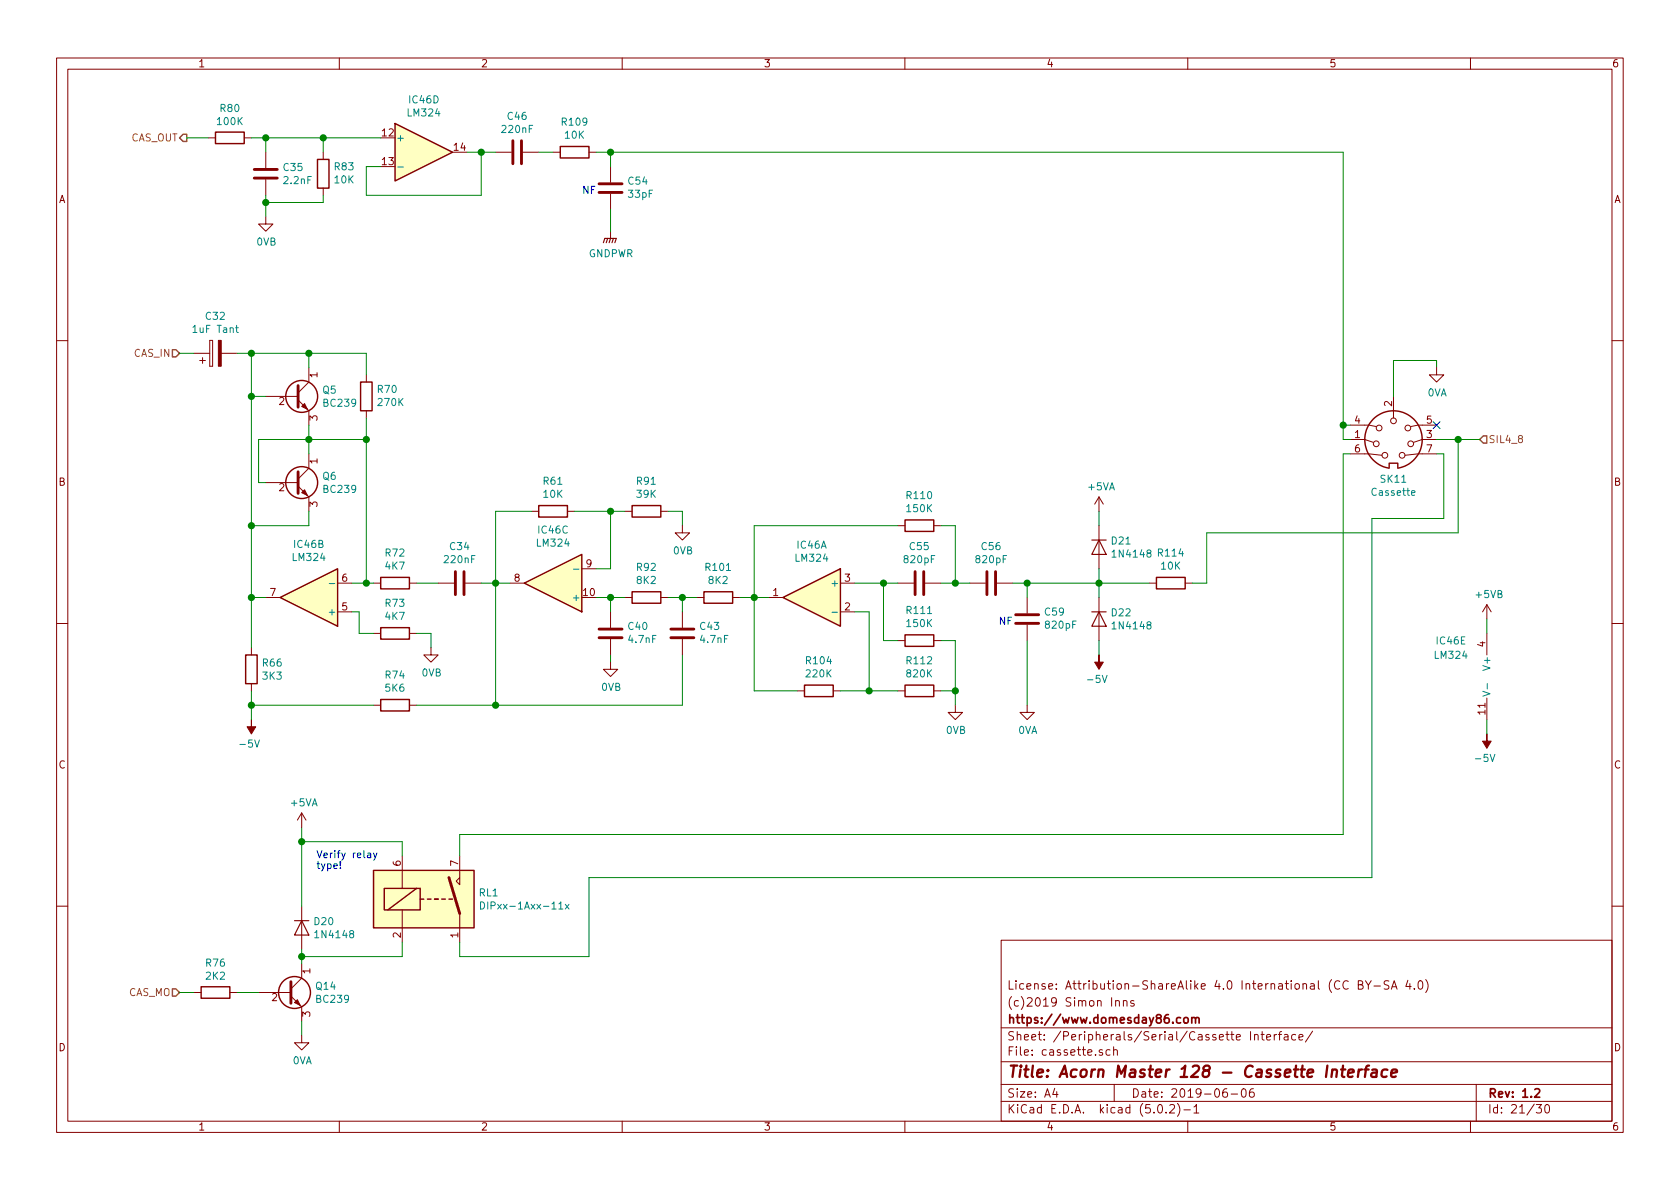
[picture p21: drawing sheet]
EESchema Schematic File Version 4
LIBS:Acorn Master 128-cache
EELAYER 26 0
EELAYER END
$Descr A4 11693 8268
encoding utf-8
Sheet 21 30
Title "Acorn Master 128 - Cassette Interface"
Date "2019-06-06"
Rev "1.2"
Comp "https://www.domesday86.com"
Comment1 "(c)2019 Simon Inns"
Comment2 "License: Attribution-ShareAlike 4.0 International (CC BY-SA 4.0)"
Comment3 ""
Comment4 ""
$EndDescr
Text HLabel 1250 2450 0    50   Input ~ 0
CAS_IN
Text HLabel 1250 6900 0    50   Input ~ 0
CAS_MO
Text HLabel 1300 950  0    50   Output ~ 0
CAS_OUT
$Comp
L Device:R R76
U 1 1
P 1500 6900
F 0 "R76" V 1293 6900 50  0000 C CNN
F 1 "2K2" V 1384 6900 50  0000 C CNN
F 2 "" V 1430 6900 50  0001 C CNN
F 3 "~" H 1500 6900 50  0001 C CNN
	1    1500 6900
	0    1    1    0   
$EndComp
$Comp
L Device:Q_NPN_CBE Q14
U 1 1
P 2000 6900
F 0 "Q14" H 2191 6946 50  0000 L CNN
F 1 "BC239" H 2191 6855 50  0000 L CNN
F 2 "" H 2200 7000 50  0001 C CNN
F 3 "~" H 2000 6900 50  0001 C CNN
	1    2000 6900
	1    0    0    -1  
$EndComp
$Comp
L Diode:1N4148 D20
U 1 1
P 2100 6450
F 0 "D20" V 2054 6529 50  0000 L CNN
F 1 "1N4148" V 2145 6529 50  0000 L CNN
F 2 "Diode_THT:D_DO-35_SOD27_P7.62mm_Horizontal" H 2100 6275 50  0001 C CNN
F 3 "http://www.nxp.com/documents/data_sheet/1N4148_1N4448.pdf" H 2100 6450 50  0001 C CNN
	1    2100 6450
	0    1    1    0   
$EndComp
$Comp
L Relay:DIPxx-1Axx-11x RL1
U 1 1
P 3000 6250
F 0 "RL1" H 3330 6296 50  0000 L CNN
F 1 "DIPxx-1Axx-11x" H 3330 6205 50  0000 L CNN
F 2 "Relay_THT:Relay_StandexMeder_DIP_LowProfile" H 3350 6200 50  0001 L CNN
F 3 "https://standexelectronics.com/wp-content/uploads/datasheet_reed_relay_DIP.pdf" H 3000 6250 50  0001 C CNN
	1    3000 6250
	1    0    0    -1  
$EndComp
Wire Wire Line
	1650 6900 1800 6900
Wire Wire Line
	2100 6700 2100 6650
Wire Wire Line
	2100 6300 2100 5850
Wire Wire Line
	2100 5850 2800 5850
Wire Wire Line
	2800 5850 2800 5950
Wire Wire Line
	2100 6650 2800 6650
Wire Wire Line
	2800 6650 2800 6550
Connection ~ 2100 6650
Wire Wire Line
	2100 6650 2100 6600
Wire Wire Line
	2100 7200 2100 7100
Wire Wire Line
	2100 5850 2100 5750
Connection ~ 2100 5850
Wire Wire Line
	1250 6900 1350 6900
Text Notes 2200 6050 0    50   ~ 0
Verify relay\ntype!
$Comp
L Amplifier_Operational:LM324 IC46
U 1 1
P 5650 4150
F 0 "IC46" H 5650 4517 50  0000 C CNN
F 1 "LM324" H 5650 4426 50  0000 C CNN
F 2 "" H 5600 4250 50  0001 C CNN
F 3 "http://www.ti.com/lit/ds/symlink/lm2902-n.pdf" H 5700 4350 50  0001 C CNN
	1    5650 4150
	-1   0    0    -1  
$EndComp
$Comp
L Amplifier_Operational:LM324 IC46
U 4 1
P 2950 1050
F 0 "IC46" H 2950 1417 50  0000 C CNN
F 1 "LM324" H 2950 1326 50  0000 C CNN
F 2 "" H 2900 1150 50  0001 C CNN
F 3 "http://www.ti.com/lit/ds/symlink/lm2902-n.pdf" H 3000 1250 50  0001 C CNN
	4    2950 1050
	1    0    0    -1  
$EndComp
$Comp
L Device:R R80
U 1 1
P 1600 950
F 0 "R80" V 1393 950 50  0000 C CNN
F 1 "100K" V 1484 950 50  0000 C CNN
F 2 "" V 1530 950 50  0001 C CNN
F 3 "~" H 1600 950 50  0001 C CNN
	1    1600 950 
	0    1    1    0   
$EndComp
$Comp
L Device:R R83
U 1 1
P 2250 1200
F 0 "R83" H 2180 1154 50  0000 R CNN
F 1 "10K" H 2180 1245 50  0000 R CNN
F 2 "" V 2180 1200 50  0001 C CNN
F 3 "~" H 2250 1200 50  0001 C CNN
	1    2250 1200
	-1   0    0    1   
$EndComp
$Comp
L Device:C C35
U 1 1
P 1850 1200
F 0 "C35" H 1965 1246 50  0000 L CNN
F 1 "2.2nF" H 1965 1155 50  0000 L CNN
F 2 "" H 1888 1050 50  0001 C CNN
F 3 "~" H 1850 1200 50  0001 C CNN
	1    1850 1200
	1    0    0    -1  
$EndComp
Wire Wire Line
	1450 950  1300 950 
Wire Wire Line
	1750 950  1850 950 
Wire Wire Line
	1850 950  1850 1050
Wire Wire Line
	1850 1350 1850 1400
Wire Wire Line
	1850 1400 2250 1400
Wire Wire Line
	2250 1400 2250 1350
Connection ~ 1850 1400
Wire Wire Line
	1850 1400 1850 1500
Wire Wire Line
	1850 950  2250 950 
Connection ~ 1850 950 
Wire Wire Line
	2250 1050 2250 950 
Connection ~ 2250 950 
Wire Wire Line
	2250 950  2650 950 
Wire Wire Line
	2650 1150 2550 1150
Wire Wire Line
	2550 1150 2550 1350
Wire Wire Line
	2550 1350 3350 1350
Wire Wire Line
	3350 1350 3350 1050
Wire Wire Line
	3350 1050 3250 1050
$Comp
L Device:R R109
U 1 1
P 4000 1050
F 0 "R109" V 4207 1050 50  0000 C CNN
F 1 "10K" V 4116 1050 50  0000 C CNN
F 2 "" V 3930 1050 50  0001 C CNN
F 3 "~" H 4000 1050 50  0001 C CNN
	1    4000 1050
	0    -1   -1   0   
$EndComp
$Comp
L Device:C C46
U 1 1
P 3600 1050
F 0 "C46" V 3348 1050 50  0000 C CNN
F 1 "220nF" V 3439 1050 50  0000 C CNN
F 2 "" H 3638 900 50  0001 C CNN
F 3 "~" H 3600 1050 50  0001 C CNN
	1    3600 1050
	0    1    1    0   
$EndComp
$Comp
L Device:C C54
U 1 1
P 4250 1300
F 0 "C54" H 4135 1254 50  0000 R CNN
F 1 "33pF" H 4135 1345 50  0000 R CNN
F 2 "" H 4288 1150 50  0001 C CNN
F 3 "~" H 4250 1300 50  0001 C CNN
	1    4250 1300
	-1   0    0    1   
$EndComp
Text Notes 4050 1350 0    50   ~ 0
NF
Wire Wire Line
	3450 1050 3350 1050
Connection ~ 3350 1050
Wire Wire Line
	3750 1050 3850 1050
Wire Wire Line
	4150 1050 4250 1050
Wire Wire Line
	4250 1050 4250 1150
$Comp
L Device:R R114
U 1 1
P 8150 4050
F 0 "R114" V 8357 4050 50  0000 C CNN
F 1 "10K" V 8266 4050 50  0000 C CNN
F 2 "" V 8080 4050 50  0001 C CNN
F 3 "~" H 8150 4050 50  0001 C CNN
	1    8150 4050
	0    -1   -1   0   
$EndComp
$Comp
L Diode:1N4148 D22
U 1 1
P 7650 4300
F 0 "D22" V 7604 4379 50  0000 L CNN
F 1 "1N4148" V 7695 4379 50  0000 L CNN
F 2 "Diode_THT:D_DO-35_SOD27_P7.62mm_Horizontal" H 7650 4125 50  0001 C CNN
F 3 "http://www.nxp.com/documents/data_sheet/1N4148_1N4448.pdf" H 7650 4300 50  0001 C CNN
	1    7650 4300
	0    1    1    0   
$EndComp
$Comp
L Diode:1N4148 D21
U 1 1
P 7650 3800
F 0 "D21" V 7604 3879 50  0000 L CNN
F 1 "1N4148" V 7695 3879 50  0000 L CNN
F 2 "Diode_THT:D_DO-35_SOD27_P7.62mm_Horizontal" H 7650 3625 50  0001 C CNN
F 3 "http://www.nxp.com/documents/data_sheet/1N4148_1N4448.pdf" H 7650 3800 50  0001 C CNN
	1    7650 3800
	0    1    1    0   
$EndComp
$Comp
L power:-5V #PWR0245
U 1 1
P 7650 4550
F 0 "#PWR0245" H 7650 4650 50  0001 C CNN
F 1 "-5V" H 7665 4723 50  0000 C CNN
F 2 "" H 7650 4550 50  0001 C CNN
F 3 "" H 7650 4550 50  0001 C CNN
	1    7650 4550
	-1   0    0    1   
$EndComp
Wire Wire Line
	8000 4050 7650 4050
Wire Wire Line
	7650 4050 7650 4150
Wire Wire Line
	7650 4050 7650 3950
Connection ~ 7650 4050
Wire Wire Line
	7650 3650 7650 3550
Wire Wire Line
	7650 4450 7650 4550
$Comp
L Device:C C59
U 1 1
P 7150 4300
F 0 "C59" H 7035 4254 50  0000 R CNN
F 1 "820pF" H 7035 4345 50  0000 R CNN
F 2 "" H 7188 4150 50  0001 C CNN
F 3 "~" H 7150 4300 50  0001 C CNN
	1    7150 4300
	-1   0    0    1   
$EndComp
Text Notes 6950 4350 0    50   ~ 0
NF
$Comp
L Device:C C56
U 1 1
P 6900 4050
F 0 "C56" V 7152 4050 50  0000 C CNN
F 1 "820pF" V 7061 4050 50  0000 C CNN
F 2 "" H 6938 3900 50  0001 C CNN
F 3 "~" H 6900 4050 50  0001 C CNN
	1    6900 4050
	0    -1   -1   0   
$EndComp
$Comp
L Device:C C55
U 1 1
P 6400 4050
F 0 "C55" V 6652 4050 50  0000 C CNN
F 1 "820pF" V 6561 4050 50  0000 C CNN
F 2 "" H 6438 3900 50  0001 C CNN
F 3 "~" H 6400 4050 50  0001 C CNN
	1    6400 4050
	0    -1   -1   0   
$EndComp
$Comp
L Device:R R110
U 1 1
P 6400 3650
F 0 "R110" V 6607 3650 50  0000 C CNN
F 1 "150K" V 6516 3650 50  0000 C CNN
F 2 "" V 6330 3650 50  0001 C CNN
F 3 "~" H 6400 3650 50  0001 C CNN
	1    6400 3650
	0    -1   -1   0   
$EndComp
Wire Wire Line
	7150 4150 7150 4050
Wire Wire Line
	7150 4050 7050 4050
Wire Wire Line
	7150 4050 7650 4050
Connection ~ 7150 4050
Wire Wire Line
	6750 4050 6650 4050
Wire Wire Line
	6550 3650 6650 3650
Wire Wire Line
	6650 3650 6650 4050
Connection ~ 6650 4050
Wire Wire Line
	6650 4050 6550 4050
Wire Wire Line
	6250 4050 6150 4050
Wire Wire Line
	6250 3650 5250 3650
Wire Wire Line
	5250 3650 5250 4150
Wire Wire Line
	5250 4150 5350 4150
$Comp
L Device:R R111
U 1 1
P 6400 4450
F 0 "R111" V 6607 4450 50  0000 C CNN
F 1 "150K" V 6516 4450 50  0000 C CNN
F 2 "" V 6330 4450 50  0001 C CNN
F 3 "~" H 6400 4450 50  0001 C CNN
	1    6400 4450
	0    -1   -1   0   
$EndComp
$Comp
L Device:R R112
U 1 1
P 6400 4800
F 0 "R112" V 6607 4800 50  0000 C CNN
F 1 "820K" V 6516 4800 50  0000 C CNN
F 2 "" V 6330 4800 50  0001 C CNN
F 3 "~" H 6400 4800 50  0001 C CNN
	1    6400 4800
	0    -1   -1   0   
$EndComp
Wire Wire Line
	6250 4450 6150 4450
Wire Wire Line
	6150 4450 6150 4050
Connection ~ 6150 4050
Wire Wire Line
	6150 4050 5950 4050
Wire Wire Line
	6550 4450 6650 4450
Wire Wire Line
	6650 4450 6650 4800
Wire Wire Line
	6650 4800 6550 4800
Wire Wire Line
	5950 4250 6050 4250
Wire Wire Line
	6050 4250 6050 4800
Wire Wire Line
	6050 4800 6250 4800
$Comp
L Device:R R104
U 1 1
P 5700 4800
F 0 "R104" V 5907 4800 50  0000 C CNN
F 1 "220K" V 5816 4800 50  0000 C CNN
F 2 "" V 5630 4800 50  0001 C CNN
F 3 "~" H 5700 4800 50  0001 C CNN
	1    5700 4800
	0    -1   -1   0   
$EndComp
Wire Wire Line
	6050 4800 5850 4800
Connection ~ 6050 4800
Wire Wire Line
	5550 4800 5250 4800
Wire Wire Line
	5250 4800 5250 4150
Connection ~ 5250 4150
$Comp
L Device:R R101
U 1 1
P 5000 4150
F 0 "R101" V 5207 4150 50  0000 C CNN
F 1 "8K2" V 5116 4150 50  0000 C CNN
F 2 "" V 4930 4150 50  0001 C CNN
F 3 "~" H 5000 4150 50  0001 C CNN
	1    5000 4150
	0    -1   -1   0   
$EndComp
$Comp
L Device:R R92
U 1 1
P 4500 4150
F 0 "R92" V 4707 4150 50  0000 C CNN
F 1 "8K2" V 4616 4150 50  0000 C CNN
F 2 "" V 4430 4150 50  0001 C CNN
F 3 "~" H 4500 4150 50  0001 C CNN
	1    4500 4150
	0    -1   -1   0   
$EndComp
$Comp
L Device:C C43
U 1 1
P 4750 4400
F 0 "C43" H 4635 4354 50  0000 R CNN
F 1 "4.7nF" H 4635 4445 50  0000 R CNN
F 2 "" H 4788 4250 50  0001 C CNN
F 3 "~" H 4750 4400 50  0001 C CNN
	1    4750 4400
	-1   0    0    1   
$EndComp
$Comp
L Device:C C40
U 1 1
P 4250 4400
F 0 "C40" H 4135 4354 50  0000 R CNN
F 1 "4.7nF" H 4135 4445 50  0000 R CNN
F 2 "" H 4288 4250 50  0001 C CNN
F 3 "~" H 4250 4400 50  0001 C CNN
	1    4250 4400
	-1   0    0    1   
$EndComp
Wire Wire Line
	4250 4550 4250 4600
Wire Wire Line
	5150 4150 5250 4150
Wire Wire Line
	4850 4150 4750 4150
Wire Wire Line
	4750 4250 4750 4150
Connection ~ 4750 4150
Wire Wire Line
	4750 4150 4650 4150
Wire Wire Line
	4350 4150 4250 4150
Wire Wire Line
	4250 4150 4250 4250
$Comp
L Amplifier_Operational:LM324 IC46
U 3 1
P 3850 4050
F 0 "IC46" H 3850 3683 50  0000 C CNN
F 1 "LM324" H 3850 3774 50  0000 C CNN
F 2 "" H 3800 4150 50  0001 C CNN
F 3 "http://www.ti.com/lit/ds/symlink/lm2902-n.pdf" H 3900 4250 50  0001 C CNN
	3    3850 4050
	-1   0    0    1   
$EndComp
Wire Wire Line
	4150 4150 4250 4150
Connection ~ 4250 4150
Wire Wire Line
	4750 4550 4750 4900
Wire Wire Line
	4750 4900 3450 4900
Wire Wire Line
	3450 4900 3450 4050
Wire Wire Line
	3450 4050 3550 4050
$Comp
L Device:R R91
U 1 1
P 4500 3550
F 0 "R91" V 4707 3550 50  0000 C CNN
F 1 "39K" V 4616 3550 50  0000 C CNN
F 2 "" V 4430 3550 50  0001 C CNN
F 3 "~" H 4500 3550 50  0001 C CNN
	1    4500 3550
	0    -1   -1   0   
$EndComp
$Comp
L Device:R R61
U 1 1
P 3850 3550
F 0 "R61" V 4057 3550 50  0000 C CNN
F 1 "10K" V 3966 3550 50  0000 C CNN
F 2 "" V 3780 3550 50  0001 C CNN
F 3 "~" H 3850 3550 50  0001 C CNN
	1    3850 3550
	0    -1   -1   0   
$EndComp
Wire Wire Line
	4150 3950 4250 3950
Wire Wire Line
	4250 3950 4250 3550
Wire Wire Line
	4250 3550 4350 3550
Wire Wire Line
	4250 3550 4000 3550
Connection ~ 4250 3550
Wire Wire Line
	3700 3550 3450 3550
Wire Wire Line
	3450 3550 3450 4050
Connection ~ 3450 4050
Wire Wire Line
	4650 3550 4750 3550
Wire Wire Line
	4750 3550 4750 3650
$Comp
L Device:C C34
U 1 1
P 3200 4050
F 0 "C34" V 3452 4050 50  0000 C CNN
F 1 "220nF" V 3361 4050 50  0000 C CNN
F 2 "" H 3238 3900 50  0001 C CNN
F 3 "~" H 3200 4050 50  0001 C CNN
	1    3200 4050
	0    -1   -1   0   
$EndComp
$Comp
L Device:R R72
U 1 1
P 2750 4050
F 0 "R72" V 2957 4050 50  0000 C CNN
F 1 "4K7" V 2866 4050 50  0000 C CNN
F 2 "" V 2680 4050 50  0001 C CNN
F 3 "~" H 2750 4050 50  0001 C CNN
	1    2750 4050
	0    -1   -1   0   
$EndComp
$Comp
L Device:R R73
U 1 1
P 2750 4400
F 0 "R73" V 2957 4400 50  0000 C CNN
F 1 "4K7" V 2866 4400 50  0000 C CNN
F 2 "" V 2680 4400 50  0001 C CNN
F 3 "~" H 2750 4400 50  0001 C CNN
	1    2750 4400
	0    -1   -1   0   
$EndComp
Wire Wire Line
	2900 4400 3000 4400
Wire Wire Line
	3000 4400 3000 4500
Wire Wire Line
	2900 4050 3050 4050
Wire Wire Line
	3350 4050 3450 4050
$Comp
L Amplifier_Operational:LM324 IC46
U 2 1
P 2150 4150
F 0 "IC46" H 2150 3783 50  0000 C CNN
F 1 "LM324" H 2150 3874 50  0000 C CNN
F 2 "" H 2100 4250 50  0001 C CNN
F 3 "http://www.ti.com/lit/ds/symlink/lm2902-n.pdf" H 2200 4350 50  0001 C CNN
	2    2150 4150
	-1   0    0    1   
$EndComp
Wire Wire Line
	2450 4050 2550 4050
Wire Wire Line
	2450 4250 2500 4250
Wire Wire Line
	2500 4250 2500 4400
Wire Wire Line
	2500 4400 2600 4400
$Comp
L Device:R R74
U 1 1
P 2750 4900
F 0 "R74" V 2957 4900 50  0000 C CNN
F 1 "5K6" V 2866 4900 50  0000 C CNN
F 2 "" V 2680 4900 50  0001 C CNN
F 3 "~" H 2750 4900 50  0001 C CNN
	1    2750 4900
	0    -1   -1   0   
$EndComp
$Comp
L Device:R R66
U 1 1
P 1750 4650
F 0 "R66" H 1820 4696 50  0000 L CNN
F 1 "3K3" H 1820 4605 50  0000 L CNN
F 2 "" V 1680 4650 50  0001 C CNN
F 3 "~" H 1750 4650 50  0001 C CNN
	1    1750 4650
	1    0    0    -1  
$EndComp
Wire Wire Line
	3450 4900 2900 4900
Connection ~ 3450 4900
Wire Wire Line
	2600 4900 1750 4900
Wire Wire Line
	1750 4900 1750 4800
Wire Wire Line
	1750 4500 1750 4150
Wire Wire Line
	1750 4150 1850 4150
$Comp
L power:-5V #PWR0246
U 1 1
P 1750 5000
F 0 "#PWR0246" H 1750 5100 50  0001 C CNN
F 1 "-5V" H 1765 5173 50  0000 C CNN
F 2 "" H 1750 5000 50  0001 C CNN
F 3 "" H 1750 5000 50  0001 C CNN
	1    1750 5000
	-1   0    0    1   
$EndComp
Wire Wire Line
	1750 5000 1750 4900
Connection ~ 1750 4900
$Comp
L Device:Q_NPN_CBE Q6
U 1 1
P 2050 3350
F 0 "Q6" H 2241 3396 50  0000 L CNN
F 1 "BC239" H 2241 3305 50  0000 L CNN
F 2 "" H 2250 3450 50  0001 C CNN
F 3 "~" H 2050 3350 50  0001 C CNN
	1    2050 3350
	1    0    0    -1  
$EndComp
$Comp
L Device:Q_NPN_CBE Q5
U 1 1
P 2050 2750
F 0 "Q5" H 2241 2796 50  0000 L CNN
F 1 "BC239" H 2241 2705 50  0000 L CNN
F 2 "" H 2250 2850 50  0001 C CNN
F 3 "~" H 2050 2750 50  0001 C CNN
	1    2050 2750
	1    0    0    -1  
$EndComp
$Comp
L Device:R R70
U 1 1
P 2550 2750
F 0 "R70" H 2480 2704 50  0000 R CNN
F 1 "270K" H 2480 2795 50  0000 R CNN
F 2 "" V 2480 2750 50  0001 C CNN
F 3 "~" H 2550 2750 50  0001 C CNN
	1    2550 2750
	-1   0    0    1   
$EndComp
Wire Wire Line
	1750 4150 1750 3650
Connection ~ 1750 4150
Wire Wire Line
	1750 2750 1850 2750
Wire Wire Line
	1750 2750 1750 2450
Wire Wire Line
	1750 2450 2150 2450
Wire Wire Line
	2150 2450 2150 2550
Connection ~ 1750 2750
Wire Wire Line
	2150 2950 2150 3050
Wire Wire Line
	2150 3550 2150 3650
Wire Wire Line
	2150 3650 1750 3650
Connection ~ 1750 3650
Wire Wire Line
	1750 2750 1750 3650
Wire Wire Line
	1850 3350 1800 3350
Wire Wire Line
	1800 3350 1800 3050
Wire Wire Line
	1800 3050 2150 3050
Connection ~ 2150 3050
Wire Wire Line
	2150 3050 2150 3150
Wire Wire Line
	2150 3050 2550 3050
Wire Wire Line
	2550 3050 2550 2900
Wire Wire Line
	2550 2600 2550 2450
Wire Wire Line
	2550 2450 2150 2450
Connection ~ 2150 2450
Wire Wire Line
	2550 3050 2550 4050
Connection ~ 2550 3050
Connection ~ 2550 4050
Wire Wire Line
	2550 4050 2600 4050
$Comp
L Device:CP C32
U 1 1
P 1500 2450
F 0 "C32" V 1755 2450 50  0000 C CNN
F 1 "1uF Tant" V 1664 2450 50  0000 C CNN
F 2 "" H 1538 2300 50  0001 C CNN
F 3 "~" H 1500 2450 50  0001 C CNN
	1    1500 2450
	0    -1   -1   0   
$EndComp
Wire Wire Line
	1250 2450 1350 2450
Wire Wire Line
	1650 2450 1750 2450
Connection ~ 1750 2450
$Comp
L Connector:DIN-7 SK11
U 1 1
P 9700 3050
F 0 "SK11" H 9700 2776 50  0000 C CNN
F 1 "Cassette" H 9700 2685 50  0000 C CNN
F 2 "" H 9700 3050 50  0001 C CNN
F 3 "http://www.mouser.com/ds/2/18/40_c091_abd_e-75918.pdf" H 9700 3050 50  0001 C CNN
	1    9700 3050
	1    0    0    -1  
$EndComp
Wire Wire Line
	9400 3150 9350 3150
Wire Wire Line
	9350 3150 9350 5800
Wire Wire Line
	9350 5800 3200 5800
Wire Wire Line
	3200 5800 3200 5950
Wire Wire Line
	10000 3150 10050 3150
Wire Wire Line
	10050 3150 10050 3600
Wire Wire Line
	4100 6100 4100 6650
Wire Wire Line
	4100 6650 3200 6650
Wire Wire Line
	3200 6650 3200 6550
Wire Wire Line
	4250 1050 9350 1050
Wire Wire Line
	9350 1050 9350 2950
Wire Wire Line
	9350 3050 9400 3050
Connection ~ 4250 1050
Wire Wire Line
	9400 2950 9350 2950
Connection ~ 9350 2950
Wire Wire Line
	9350 2950 9350 3050
$Comp
L power:GNDPWR #PWR0247
U 1 1
P 4250 1600
F 0 "#PWR0247" H 4250 1400 50  0001 C CNN
F 1 "GNDPWR" H 4254 1446 50  0000 C CNN
F 2 "" H 4250 1550 50  0001 C CNN
F 3 "" H 4250 1550 50  0001 C CNN
	1    4250 1600
	1    0    0    -1  
$EndComp
Wire Wire Line
	4250 1600 4250 1450
Wire Wire Line
	9700 2750 9700 2500
Wire Wire Line
	9700 2500 10000 2500
Wire Wire Line
	10000 2500 10000 2550
NoConn ~ 10000 2950
Wire Wire Line
	8300 4050 8400 4050
Wire Wire Line
	10150 3050 10000 3050
Wire Wire Line
	9550 6100 9550 3600
Wire Wire Line
	9550 3600 10050 3600
Wire Wire Line
	9550 6100 4100 6100
Wire Wire Line
	10150 3700 8400 3700
Wire Wire Line
	8400 3700 8400 4050
Wire Wire Line
	10150 3700 10150 3050
Text HLabel 10300 3050 2    50   Input ~ 0
SIL4_8
Wire Wire Line
	10300 3050 10150 3050
Connection ~ 10150 3050
$Comp
L Amplifier_Operational:LM324 IC46
U 5 1
P 10250 4700
F 0 "IC46" H 10400 4950 50  0000 C CNN
F 1 "LM324" H 10400 4850 50  0000 C CNN
F 2 "" H 10200 4800 50  0001 C CNN
F 3 "http://www.ti.com/lit/ds/symlink/lm2902-n.pdf" H 10300 4900 50  0001 C CNN
	5    10250 4700
	-1   0    0    -1  
$EndComp
$Comp
L AcornMaster:+5VB #PWR0248
U 1 1
P 10350 4300
F 0 "#PWR0248" H 10350 4150 50  0001 C CNN
F 1 "+5VB" H 10365 4473 50  0000 C CNN
F 2 "" H 10350 4300 50  0001 C CNN
F 3 "" H 10350 4300 50  0001 C CNN
	1    10350 4300
	1    0    0    -1  
$EndComp
$Comp
L power:-5V #PWR0249
U 1 1
P 10350 5100
F 0 "#PWR0249" H 10350 5200 50  0001 C CNN
F 1 "-5V" H 10365 5273 50  0000 C CNN
F 2 "" H 10350 5100 50  0001 C CNN
F 3 "" H 10350 5100 50  0001 C CNN
	1    10350 5100
	-1   0    0    1   
$EndComp
Wire Wire Line
	10350 5100 10350 5000
Wire Wire Line
	10350 4400 10350 4300
$Comp
L AcornMaster:0VA #PWR0250
U 1 1
P 10000 2550
F 0 "#PWR0250" H 10000 2300 50  0001 C CNN
F 1 "0VA" H 10005 2377 50  0000 C CNN
F 2 "" H 10000 2550 50  0001 C CNN
F 3 "" H 10000 2550 50  0001 C CNN
	1    10000 2550
	1    0    0    -1  
$EndComp
$Comp
L power:+5VA #PWR0251
U 1 1
P 2100 5750
F 0 "#PWR0251" H 2100 5600 50  0001 C CNN
F 1 "+5VA" H 2115 5923 50  0000 C CNN
F 2 "" H 2100 5750 50  0001 C CNN
F 3 "" H 2100 5750 50  0001 C CNN
	1    2100 5750
	1    0    0    -1  
$EndComp
$Comp
L AcornMaster:0VA #PWR0252
U 1 1
P 2100 7200
F 0 "#PWR0252" H 2100 6950 50  0001 C CNN
F 1 "0VA" H 2105 7027 50  0000 C CNN
F 2 "" H 2100 7200 50  0001 C CNN
F 3 "" H 2100 7200 50  0001 C CNN
	1    2100 7200
	1    0    0    -1  
$EndComp
$Comp
L AcornMaster:0VB #PWR0253
U 1 1
P 1850 1500
F 0 "#PWR0253" H 1850 1250 50  0001 C CNN
F 1 "0VB" H 1855 1327 50  0000 C CNN
F 2 "" H 1850 1500 50  0001 C CNN
F 3 "" H 1850 1500 50  0001 C CNN
	1    1850 1500
	1    0    0    -1  
$EndComp
$Comp
L AcornMaster:0VB #PWR0254
U 1 1
P 3000 4500
F 0 "#PWR0254" H 3000 4250 50  0001 C CNN
F 1 "0VB" H 3005 4327 50  0000 C CNN
F 2 "" H 3000 4500 50  0001 C CNN
F 3 "" H 3000 4500 50  0001 C CNN
	1    3000 4500
	1    0    0    -1  
$EndComp
$Comp
L AcornMaster:0VB #PWR0255
U 1 1
P 4250 4600
F 0 "#PWR0255" H 4250 4350 50  0001 C CNN
F 1 "0VB" H 4255 4427 50  0000 C CNN
F 2 "" H 4250 4600 50  0001 C CNN
F 3 "" H 4250 4600 50  0001 C CNN
	1    4250 4600
	1    0    0    -1  
$EndComp
$Comp
L AcornMaster:0VB #PWR0256
U 1 1
P 4750 3650
F 0 "#PWR0256" H 4750 3400 50  0001 C CNN
F 1 "0VB" H 4755 3477 50  0000 C CNN
F 2 "" H 4750 3650 50  0001 C CNN
F 3 "" H 4750 3650 50  0001 C CNN
	1    4750 3650
	1    0    0    -1  
$EndComp
Wire Wire Line
	7150 4450 7150 4900
$Comp
L AcornMaster:0VB #PWR0257
U 1 1
P 6650 4900
F 0 "#PWR0257" H 6650 4650 50  0001 C CNN
F 1 "0VB" H 6655 4727 50  0000 C CNN
F 2 "" H 6650 4900 50  0001 C CNN
F 3 "" H 6650 4900 50  0001 C CNN
	1    6650 4900
	1    0    0    -1  
$EndComp
$Comp
L AcornMaster:0VA #PWR0258
U 1 1
P 7150 4900
F 0 "#PWR0258" H 7150 4650 50  0001 C CNN
F 1 "0VA" H 7155 4727 50  0000 C CNN
F 2 "" H 7150 4900 50  0001 C CNN
F 3 "" H 7150 4900 50  0001 C CNN
	1    7150 4900
	1    0    0    -1  
$EndComp
Wire Wire Line
	6650 4900 6650 4800
Connection ~ 6650 4800
$Comp
L power:+5VA #PWR0259
U 1 1
P 7650 3550
F 0 "#PWR0259" H 7650 3400 50  0001 C CNN
F 1 "+5VA" H 7665 3723 50  0000 C CNN
F 2 "" H 7650 3550 50  0001 C CNN
F 3 "" H 7650 3550 50  0001 C CNN
	1    7650 3550
	1    0    0    -1  
$EndComp
$EndSCHEMATC
